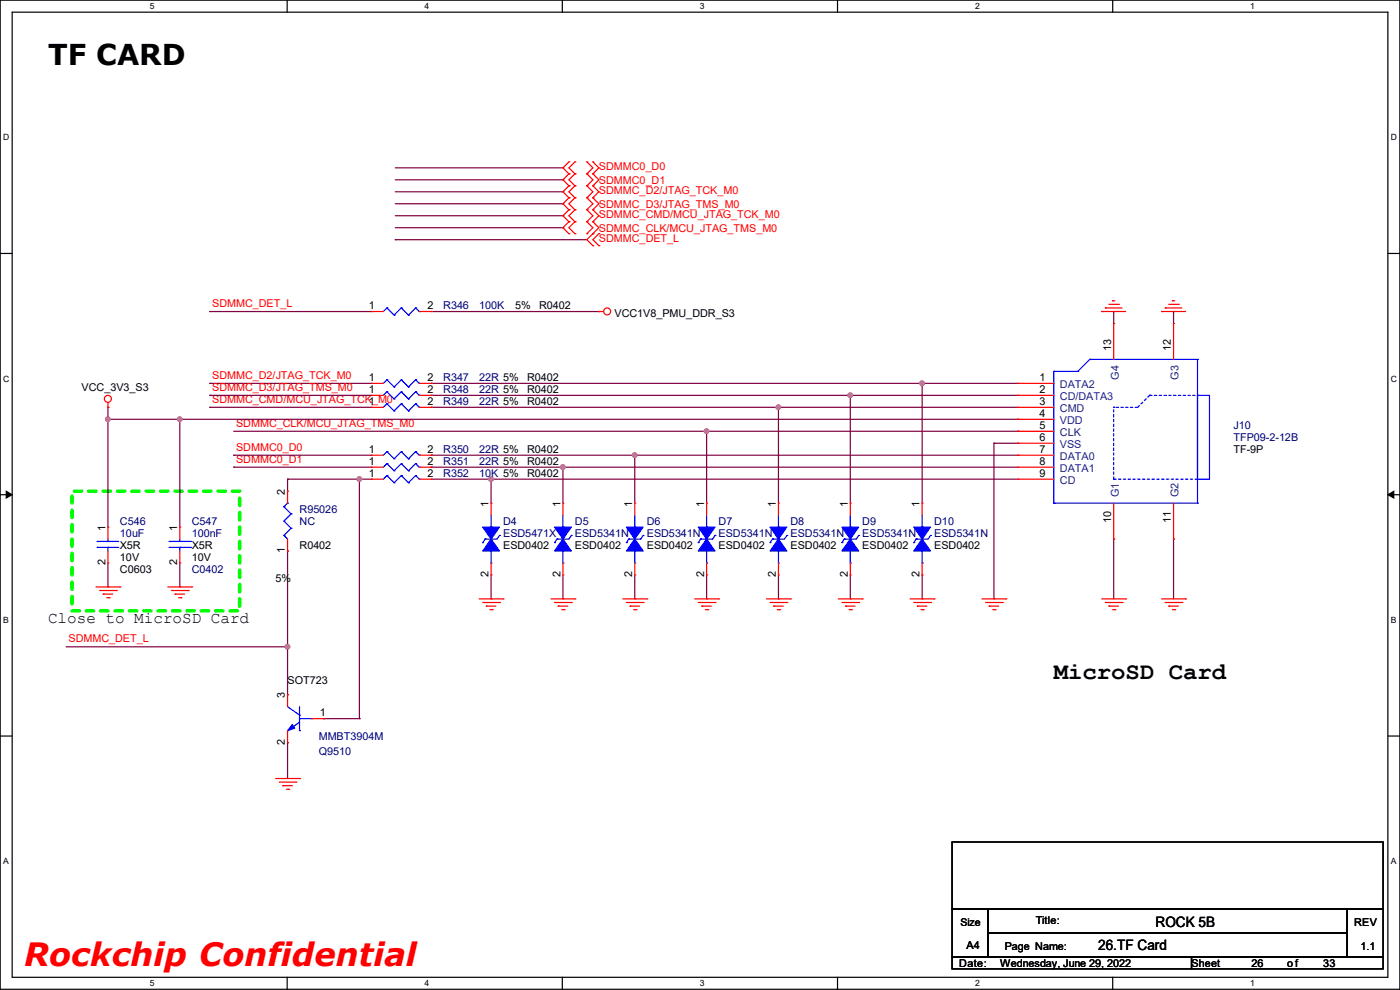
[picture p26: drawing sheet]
<svg xmlns="http://www.w3.org/2000/svg" width="297mm" height="210mm" viewBox="0 0 297 210" stroke-linecap="round" stroke-linejoin="round" font-family="sans-serif">
<defs><g id="words">
<text font-size="6.8" fill="#f00" x="5.1" y="205">Rockchip Confidential</text>
<text font-size="6.1" x="10.2" y="13.8">TF CARD</text>
<text font-size="5.1" x="223.6" y="144">MicroSD Card</text>
<text font-size="3.4" x="10.2" y="132.2">Close to MicroSD Card</text>
<g font-size="3">
<text x="245.2" y="196.6">ROCK 5B</text>
<text x="233" y="201.4">26.TF Card</text>
</g>
<g font-size="2.3" fill="#f00">
<text x="127" y="41.2">SDMMC_D2/JTAG_TCK_M0</text>
<text x="127" y="36.2">SDMMC0_D0</text>
<text x="127" y="38.9">SDMMC0_D1</text>
<text x="127" y="44">SDMMC_D3/JTAG_TMS_M0</text>
<text x="127" y="46.3">SDMMC_CMD/MCU_JTAG_TCK_M0</text>
<text x="127" y="51.4">SDMMC_DET_L</text>
<text x="127" y="49.1">SDMMC_CLK/MCU_JTAG_TMS_M0</text>
<text x="45" y="65.2">SDMMC_DET_L</text>
<text x="45" y="80.4">SDMMC_D2/JTAG_TCK_M0</text>
<text x="45" y="82.9">SDMMC_D3/JTAG_TMS_M0</text>
<text x="45" y="85.5">SDMMC_CMD/MCU_JTAG_TCK_M0</text>
<text x="50.1" y="90.6">SDMMC_CLK/MCU_JTAG_TMS_M0</text>
<text x="50.1" y="95.6">SDMMC0_D0</text>
<text x="50.1" y="98.2">SDMMC0_D1</text>
<text x="14.5" y="136.3">SDMMC_DET_L</text>
</g>
<g font-size="2.3">
<text x="78.3" y="65.5">1</text>
<text x="90.7" y="65.5">2</text>
<text x="109.3" y="65.6">5%</text>
<text x="114.4" y="65.6">R0402</text>
<text x="130.4" y="67.1">VCC1V8_PMU_DDR_S3</text>
<text x="235.7" y="74.5" transform="rotate(-90 235.7 74.5)">13</text>
<text x="248.4" y="74.5" transform="rotate(-90 248.4 74.5)">12</text>
<text x="17.3" y="82.9">VCC_3V3_S3</text>
<text x="78.3" y="83.3">1</text>
<text x="78.3" y="80.8">1</text>
<text x="90.7" y="83.3">2</text>
<text x="90.7" y="80.8">2</text>
<text x="111.8" y="83.4">R0402</text>
<text x="111.8" y="80.9">R0402</text>
<text x="220.5" y="83.3">2</text>
<text x="220.5" y="80.8">1</text>
<text x="78.3" y="85.9">1</text>
<text x="90.7" y="85.9">2</text>
<text x="111.8" y="85.9">R0402</text>
<text x="220.5" y="85.9">3</text>
<text x="220.5" y="88.4">4</text>
<text x="220.5" y="90.9">5</text>
<text x="220.5" y="93.5">6</text>
<text x="78.3" y="96">1</text>
<text x="78.3" y="98.6">1</text>
<text x="78.3" y="101.1">1</text>
<text x="90.7" y="96">2</text>
<text x="90.7" y="98.6">2</text>
<text x="90.7" y="101.1">2</text>
<text x="111.8" y="96.1">R0402</text>
<text x="111.8" y="98.6">R0402</text>
<text x="111.8" y="101.2">R0402</text>
<text x="220.5" y="96">7</text>
<text x="220.5" y="98.6">8</text>
<text x="220.5" y="101.1">9</text>
<text x="261.7" y="96.1">TF-9P</text>
<text x="60.5" y="104.9" transform="rotate(-90 60.5 104.9)">2</text>
<text x="103.6" y="107.5" transform="rotate(-90 103.6 107.5)">1</text>
<text x="118.9" y="107.5" transform="rotate(-90 118.9 107.5)">1</text>
<text x="134.1" y="107.5" transform="rotate(-90 134.1 107.5)">1</text>
<text x="149.4" y="107.5" transform="rotate(-90 149.4 107.5)">1</text>
<text x="164.6" y="107.5" transform="rotate(-90 164.6 107.5)">1</text>
<text x="179.8" y="107.5" transform="rotate(-90 179.8 107.5)">1</text>
<text x="195.1" y="107.5" transform="rotate(-90 195.1 107.5)">1</text>
<text x="22.4" y="112.6" transform="rotate(-90 22.4 112.6)">1</text>
<text x="37.6" y="112.6" transform="rotate(-90 37.6 112.6)">1</text>
<text x="235.7" y="111" transform="rotate(-90 235.7 111)">10</text>
<text x="248.4" y="111" transform="rotate(-90 248.4 111)">11</text>
<text x="22.4" y="119.9" transform="rotate(-90 22.4 119.9)">2</text>
<text x="25.4" y="116.4">X5R</text>
<text x="25.4" y="119">10V</text>
<text x="37.6" y="119.9" transform="rotate(-90 37.6 119.9)">2</text>
<text x="40.7" y="116.4">X5R</text>
<text x="40.7" y="119">10V</text>
<text x="60.5" y="117.4" transform="rotate(-90 60.5 117.4)">1</text>
<text x="63.5" y="116.4">R0402</text>
<text x="106.7" y="116.4">ESD0402</text>
<text x="122" y="116.4">ESD0402</text>
<text x="137.2" y="116.4">ESD0402</text>
<text x="152.5" y="116.4">ESD0402</text>
<text x="167.7" y="116.4">ESD0402</text>
<text x="182.9" y="116.4">ESD0402</text>
<text x="198.2" y="116.4">ESD0402</text>
<text x="25.4" y="121.5">C0603</text>
<text x="58.5" y="123.5">5%</text>
<text x="103.6" y="122.5" transform="rotate(-90 103.6 122.5)">2</text>
<text x="118.9" y="122.5" transform="rotate(-90 118.9 122.5)">2</text>
<text x="134.1" y="122.5" transform="rotate(-90 134.1 122.5)">2</text>
<text x="149.4" y="122.5" transform="rotate(-90 149.4 122.5)">2</text>
<text x="164.6" y="122.5" transform="rotate(-90 164.6 122.5)">2</text>
<text x="179.8" y="122.5" transform="rotate(-90 179.8 122.5)">2</text>
<text x="195.1" y="122.5" transform="rotate(-90 195.1 122.5)">2</text>
<text x="60.5" y="148.1" transform="rotate(-90 60.5 148.1)">3</text>
<text x="61" y="145.1">SOT723</text>
<text x="67.9" y="151.9">1</text>
<text x="60.5" y="158" transform="rotate(-90 60.5 158)">2</text>
<text x="219.7" y="195.9">Title:</text>
<text x="287.3" y="196.4">REV</text>
<text x="205" y="201.3">A4</text>
<text x="213.1" y="201.5">Page Name:</text>
<text x="288.6" y="201.5">1.1</text>
<text x="203.5" y="205.1">Date:</text>
<text x="212.1" y="205.1">Wednesday, June 29, 2022</text>
<text x="252.8" y="205.1">Sheet</text>
<text x="265.5" y="205.1">26</text>
<text x="273.1" y="205.1">of</text>
<text x="280.7" y="205.1">33</text>
</g>
<g font-size="2.3" fill="#000080">
<text x="94" y="65.6">R346</text>
<text x="101.6" y="65.6">100K</text>
<text x="94" y="83.4">R348</text>
<text x="94" y="80.9">R347</text>
<text x="101.6" y="83.4">22R 5%</text>
<text x="101.6" y="80.9">22R 5%</text>
<text x="94" y="85.9">R349</text>
<text x="101.6" y="85.9">22R 5%</text>
<text x="261.7" y="91">J10</text>
<text x="261.7" y="93.6">TFP09-2-12B</text>
<text x="94" y="96.1">R350</text>
<text x="94" y="98.6">R351</text>
<text x="94" y="101.2">R352</text>
<text x="101.6" y="96.1">22R 5%</text>
<text x="101.6" y="98.6">22R 5%</text>
<text x="101.6" y="101.2">10K 5%</text>
<text x="25.4" y="111.3">C546</text>
<text x="25.4" y="113.9">10uF</text>
<text x="40.7" y="111.3">C547</text>
<text x="40.7" y="113.9">100nF</text>
<text x="63.5" y="108.8">R95026</text>
<text x="63.5" y="111.3">NC</text>
<text x="106.7" y="111.3">D4</text>
<text x="106.7" y="113.9">ESD5471X</text>
<text x="122" y="111.3">D5</text>
<text x="122" y="113.9">ESD5341N</text>
<text x="137.2" y="111.3">D6</text>
<text x="137.2" y="113.9">ESD5341N</text>
<text x="152.5" y="111.3">D7</text>
<text x="152.5" y="113.9">ESD5341N</text>
<text x="167.7" y="111.3">D8</text>
<text x="167.7" y="113.9">ESD5341N</text>
<text x="182.9" y="111.3">D9</text>
<text x="182.9" y="113.9">ESD5341N</text>
<text x="198.2" y="111.3">D10</text>
<text x="198.2" y="113.9">ESD5341N</text>
<text x="40.7" y="121.5">C0402</text>
<text x="67.6" y="160.1">Q9510</text>
<text x="67.6" y="157.1">MMBT3904M</text>
</g>
<g font-size="2.3" fill="#004080">
<text x="224.8" y="82.4">DATA2</text>
<text x="237.3" y="80.6" transform="rotate(-90 237.3 80.6)">G4</text>
<text x="250" y="80.6" transform="rotate(-90 250 80.6)">G3</text>
<text x="224.8" y="84.9">CD/DATA3</text>
<text x="224.8" y="87.5">CMD</text>
<text x="224.8" y="90">VDD</text>
<text x="224.8" y="92.5">CLK</text>
<text x="224.8" y="95.1">VSS</text>
<text x="224.8" y="97.6">DATA0</text>
<text x="224.8" y="100.2">DATA1</text>
<text x="224.8" y="102.7">CD</text>
<text x="237.3" y="105.4" transform="rotate(-90 237.3 105.4)">G1</text>
<text x="250" y="105.4" transform="rotate(-90 250 105.4)">G2</text>
</g>
<text font-size="2.2" x="203.7" y="196.4">Size</text>
<g font-size="1.8">
<text x="31.8" y="1.9">5</text>
<text x="90.1" y="1.9">4</text>
<text x="148.5" y="1.9">3</text>
<text x="206.8" y="1.9">2</text>
<text x="265.2" y="1.9">1</text>
<text x=".7" y="29.8">D</text>
<text x="295.1" y="29.8">D</text>
<text x=".7" y="80.9">C</text>
<text x="295.1" y="80.9">C</text>
<text x=".7" y="132.1">B</text>
<text x="295.1" y="132.1">B</text>
<text x=".7" y="183.3">A</text>
<text x="295.1" y="183.3">A</text>
<text x="31.8" y="209.2">5</text>
<text x="90.1" y="209.2">4</text>
<text x="148.5" y="209.2">3</text>
<text x="206.8" y="209.2">2</text>
<text x="265.2" y="209.2">1</text>
</g>
</g></defs>
<path d="M0 0h297v209.8h-297zM2.6 2.6h291.8v204.7h-291.8z" fill="none" stroke="#000" stroke-width=".25"/>
<g fill="#fff">
<path d="M31.7 .3h1v2h-1z"/>
<path d="M31.7 207.6h1v2h-1z"/>
</g>
<path d="M60.9 0v2.6M60.9 207.3v2.5" fill="none" stroke="#000" stroke-width=".25"/>
<g fill="#fff">
<path d="M90.1 .3h1v2h-1z"/>
<path d="M90.1 207.6h1v2h-1z"/>
</g>
<path d="M119.3 0v2.6M119.3 207.3v2.5" fill="none" stroke="#000" stroke-width=".25"/>
<g fill="#fff">
<path d="M148.5 .3h.9v2h-.9z"/>
<path d="M148.5 207.6h.9v2h-.9z"/>
</g>
<path d="M177.7 0v2.6M177.7 207.3v2.5" fill="none" stroke="#000" stroke-width=".25"/>
<g fill="#fff">
<path d="M206.8 .3h1v2h-1z"/>
<path d="M206.8 207.6h1v2h-1z"/>
</g>
<path d="M236.1 0v2.6M236.1 207.3v2.5" fill="none" stroke="#000" stroke-width=".25"/>
<g fill="#fff">
<path d="M265.2 .3h1v2h-1z"/>
<path d="M265.2 207.6h1v2h-1z"/>
<path d="M.7 28.2h1.2v1.9h-1.2z"/>
<path d="M295.1 28.2h1.2v1.9h-1.2z"/>
<path d="M.7 79.3h1.2v2h-1.2z"/>
<path d="M295.1 79.3h1.2v2h-1.2z"/>
</g>
<path d="M0 53.8h2.6M294.4 53.8h2.6" fill="none" stroke="#000" stroke-width=".25"/>
<g fill="#fff">
<path d="M.7 130.5h1.2v2h-1.2z"/>
<path d="M295.1 130.5h1.1v2h-1.1z"/>
</g>
<path d="M0 104.9h2.6M294.4 104.9h2.6" fill="none" stroke="#000" stroke-width=".25"/>
<path d="M1.3 104.2l1.3 .7-1.3 .8zM294.4 104.9l1.3-.7v1.5z" fill="#000" stroke="#000" stroke-width=".21"/>
<g fill="#fff">
<path d="M.7 181.7h1.2v2h-1.2z"/>
<path d="M295.1 181.7h1.1v2h-1.1z"/>
</g>
<path d="M0 156.1h2.6M294.4 156.1h2.6M202 178.6h91.4v14.2h-91.4zM202 192.8h7.6v10.2h-7.6zM209.6 192.8h76.2v5.1h-76.2zM209.6 197.9h76.2v5.1h-76.2zM285.8 192.8h7.6v10.2h-7.6zM202 203h50.8v2.5h-50.8zM252.8 203h40.6v2.5h-40.6z" fill="none" stroke="#000" stroke-width=".25"/>
<path d="M15.3 104.2h35.5v25.4h-35.5z" fill="none" stroke="#0f0" stroke-width=".76" stroke-dasharray="1.5 1.5"/>
<g fill="none" stroke="#800040" stroke-width=".25">
<path d="M83.9 35.6h35.5M83.9 38.1h35.5M119.4 35.6h.1M119.4 38.1h.1M83.9 50.8h.1M83.9 50.8h40.6M83.9 40.7h35.5M83.9 43.2h35.5M83.9 45.8h35.5M83.9 48.3h35.5M119.4 40.7h.1M119.4 43.2h.1"/>
<path d="M119.4 45.8h.1M119.4 48.3h.1M44.5 66.1h.1M44.5 66.1h34.3M91.5 66.1h35.5M127 66.1h.1M236.3 66.1h.1M236.3 66.1v2.5M249 66.1h.1M249 66.1v2.5M22.9 88.9h.1M22.9 86.4h.1"/>
<path d="M22.9 88.9h193M22.9 86.4v25.4M38.1 88.9h.1M38.1 88.9v22.9M44.5 86.4h.1M44.5 81.3h.1M44.5 83.9h.1M44.5 86.4h34.3M44.5 83.9h34.3M44.5 81.3h34.3M49.6 99.1h.1M49.6 96.6h.1"/>
<path d="M49.6 91.5h166.3M49.6 99.1h29.2M49.6 96.6h29.2M91.5 83.9h.1M91.5 86.4h.1M91.5 96.6h.1M91.5 81.3h.1M91.5 99.1h.1M91.5 86.4h124.4M91.5 99.1h124.4M91.5 83.9h124.4M91.5 81.3h124.4"/>
<path d="M91.5 96.6h124.4M119.4 99.1h.1M119.4 99.1v7.6M134.7 96.6h.1M134.7 96.6v10.1M149.9 91.5h.1M149.9 91.5v15.2M165.1 86.4h.1M165.1 86.4v20.3M180.4 83.9h.1M180.4 83.9v22.8M195.6 81.3h.1"/>
<path d="M195.6 81.3v25.4M210.9 94h.1M210.9 94h5M210.9 94v33M215.9 91.5h.1M215.9 88.9h.1M22.9 119.4v5.1M38.1 119.4v5.1M61 116.9h.1M61 101.6h.1M61 101.6h17.8M61 101.6v2.6"/>
<path d="M61 116.9v30.5M76.2 101.6h.1M76.2 101.6v50.8M91.5 101.6h124.4M104.2 101.6h.1M104.2 101.6v5.1M236.3 114.3h.1M236.3 114.3v12.7M249 114.3h.1M249 114.3v12.7M14 137.2h47M22.9 124.5h.1"/>
<path d="M38.1 124.5h.1M61 137.2h.1M104.2 127h.1M104.2 122v5M119.4 127h.1M119.4 122v5M134.7 127h.1M134.7 122v5M149.9 127h.1M149.9 122v5M165.1 127h.1M165.1 122v5"/>
<path d="M180.4 127h.1M180.4 122v5M195.6 127h.1M195.6 122v5M210.9 127h.1M61 157.5h.1M61 147.4h.1M61 157.5v7.6M68.6 152.4h.1M68.6 152.4h7.6M76.2 152.4h.1"/>
</g>
<g fill="#f0f" stroke="#f0f" stroke-width=".25">
<circle cx="180.4" cy="83.8" r=".49"/>
<circle cx="165.1" cy="86.4" r=".49"/>
<circle cx="119.4" cy="99.1" r=".49"/>
<circle cx="38.1" cy="88.9" r=".49"/>
<circle cx="22.9" cy="88.9" r=".49"/>
<circle cx="149.9" cy="91.5" r=".49"/>
<circle cx="134.6" cy="96.5" r=".49"/>
<circle cx="104.2" cy="101.6" r=".49"/>
<circle cx="195.6" cy="81.3" r=".49"/>
<circle cx="61" cy="137.2" r=".49"/>
<circle cx="76.2" cy="101.6" r=".49"/>
</g>
<g fill="none" stroke="#f00" stroke-width=".25">
<path d="M120.7 39.4h.1M120.7 34.3h.1M120.7 36.9h.1M120.7 39.4l-1.3 1.3 1.3 1.3M120.7 34.3l-1.3 1.3 1.3 1.3M120.7 36.9l-1.3 1.2 1.3 1.3M122 39.4h.1M122 36.9h.1M122 34.3h.1M122 39.4l-1.3 1.3 1.3 1.3M122 34.3l-1.3 1.3 1.3 1.3M122 36.9l-1.3 1.2 1.3 1.3"/>
<path d="M124.5 39.4h.1M124.5 36.9h.1M124.5 34.3h.1M124.5 34.3l1.3 1.3-1.3 1.3M124.5 39.4l1.3 1.3-1.3 1.3M124.5 36.9l1.3 1.2-1.3 1.3M125.8 39.4h.1M125.8 36.9h.1M125.8 34.3h.1M125.8 39.4l1.2 1.3-1.2 1.3M125.8 34.3l1.2 1.3-1.2 1.3M125.8 36.9l1.2 1.2-1.2 1.3"/>
<path d="M120.7 42h.1M120.7 44.5h.1M120.7 47h.1M120.7 49.6h.1M120.7 44.5l-1.3 1.3 1.3 1.2M120.7 47l-1.3 1.3 1.3 1.3M120.7 42l-1.3 1.2 1.3 1.3M122 42h.1M122 44.5h.1M122 47h.1M122 49.6h.1M122 44.5l-1.3 1.3 1.3 1.2"/>
<path d="M122 42l-1.3 1.2 1.3 1.3M122 47l-1.3 1.3 1.3 1.3M124.5 42h.1M124.5 44.5h.1M124.5 47h.1M124.5 49.6h.1M124.5 44.5l1.3 1.3-1.3 1.2M124.5 47l1.3 1.3-1.3 1.3M124.5 42l1.3 1.2-1.3 1.3M125.8 49.6h.1M125.8 52.1h.1M125.8 42h.1"/>
<path d="M125.8 44.5h.1M125.8 47h.1M125.8 47l1.2 1.3-2.5 2.5 1.3 1.3M125.8 42l1.2 1.2-1.2 1.3M125.8 44.5l1.2 1.3-1.2 1.2M127 52.1h.1M127 49.6h.1M127 49.6l-1.2 1.2 1.2 1.3M78.8 66.1h.1M78.8 66.1h2.5M88.9 66.1h2.6M91.5 66.1h.1"/>
<path d="M127 66.1h.1M127 66.1h1.1M233.7 66.1h.1M233.7 66.1h5.1M234.5 65.3h.1M234.5 65.3h3.5M235.2 64.6h2.1M236 63.8h.1M236 63.8h.5M236.3 68.6h.1M236.3 68.6v7.6M237.3 64.6h.1"/>
<path d="M246.4 66.1h.1M246.4 66.1h5.1M247.2 65.3h.1M247.2 65.3h3.5M247.9 64.6h2.1M248.7 63.8h.1M248.7 63.8h.5M249 68.6h.1M249 68.6v7.6M250 64.6h.1M22.9 86.4h.1M22.9 85.4v1"/>
<path d="M78.8 96.6h.1M78.8 83.9h.1M78.8 81.3h.1M78.8 99.1h.1M78.8 86.4h.1M78.8 96.6h2.5M78.8 83.9h2.5M78.8 86.4h2.5M78.8 99.1h2.5M78.8 81.3h2.5M88.9 96.6h2.6M88.9 83.9h2.6"/>
<path d="M88.9 86.4h2.6M88.9 99.1h2.6M88.9 81.3h2.6M91.5 96.6h.1M91.5 83.9h.1M91.5 81.3h.1M91.5 99.1h.1M91.5 86.4h.1M215.9 83.9h.1M215.9 86.4h.1M215.9 88.9h.1M215.9 91.5h.1"/>
<path d="M215.9 94h.1M215.9 96.6h.1M215.9 99.1h.1M215.9 81.3h.1M215.9 96.6h7.7M215.9 83.9h7.7M215.9 86.4h7.7M215.9 88.9h7.7M215.9 91.5h7.7M215.9 94h7.7M215.9 99.1h7.7M215.9 81.3h7.7"/>
<path d="M22.9 111.8h.1M22.9 119.4h.1M22.9 111.8v2.5M22.9 116.9v2.5M38.1 111.8h.1M38.1 119.4h.1M38.1 111.8v2.5M38.1 116.9v2.5M61 116.9h.1M61 104.2h.1M61 104.2v2.5M61 114.3v2.6"/>
<path d="M78.8 101.6h.1M78.8 101.6h2.5M88.9 101.6h2.6M91.5 101.6h.1M104.2 106.7h.1M104.2 106.7v2.6M104.2 119.4v2.6M119.4 106.7h.1M119.4 106.7v2.6M119.4 119.4v2.6M134.7 106.7h.1M134.7 106.7v2.6"/>
<path d="M134.7 119.4v2.6M149.9 106.7h.1M149.9 106.7v2.6M149.9 119.4v2.6M165.1 106.7h.1M165.1 106.7v2.6M165.1 119.4v2.6M180.4 106.7h.1M180.4 106.7v2.6M180.4 119.4v2.6M195.6 106.7h.1M195.6 106.7v2.6"/>
<path d="M195.6 119.4v2.6M215.9 101.6h.1M215.9 101.6h7.7M236.3 114.3h.1M236.3 106.7v7.6M249 114.3h.1M249 106.7v7.6M20.4 124.5h5M21.1 125.3h3.6M21.9 126h.1M21.9 126h2M22.6 126.8h.6"/>
<path d="M23.2 126.8h.1M24.7 125.3h.1M25.4 124.5h.1M35.6 124.5h5.1M36.4 125.3h3.5M37.1 126h.1M37.1 126h2.1M37.9 126.8h.5M38.4 126.8h.1M39.9 125.3h.1M40.7 124.5h.1M101.6 127h5.1"/>
<path d="M102.4 127.8h3.6M103.2 128.6h.1M103.2 128.6h2M103.9 129.3h.5M104.2 122h.1M104.4 129.3h.1M106 127.8h.1M106.7 127h.1M116.9 127h5.1M117.6 127.8h3.6M118.4 128.6h.1M118.4 128.6h2"/>
<path d="M119.2 129.3h.5M119.4 122h.1M119.7 129.3h.1M121.2 127.8h.1M122 127h.1M132.1 127h5.1M132.9 127.8h3.5M133.6 128.6h.1M133.6 128.6h2.1M134.4 129.3h.5M134.7 122h.1M134.9 129.3h.1"/>
<path d="M136.4 127.8h.1M137.2 127h.1M147.4 127h5M148.1 127.8h3.6M148.9 128.6h.1M148.9 128.6h2M149.6 129.3h.6M149.9 122h.1M150.2 129.3h.1M151.7 127.8h.1M152.4 127h.1M162.6 127h5.1"/>
<path d="M163.4 127.8h3.5M164.1 128.6h.1M164.1 128.6h2.1M164.9 129.3h.5M165.1 122h.1M165.4 129.3h.1M166.9 127.8h.1M167.7 127h.1M177.8 127h5.1M178.6 127.8h3.6M179.4 128.6h.1M179.4 128.6h2"/>
<path d="M180.1 129.3h.5M180.4 122h.1M180.6 129.3h.1M182.2 127.8h.1M182.9 127h.1M193.1 127h5.1M193.8 127.8h3.6M194.6 128.6h.1M194.6 128.6h2M195.4 129.3h.5M195.6 122h.1M195.9 129.3h.1"/>
<path d="M197.4 127.8h.1M198.2 127h.1M208.3 127h5.1M209.1 127.8h3.5M209.8 128.6h.1M209.8 128.6h2.1M210.6 129.3h.5M211.1 129.3h.1M212.6 127.8h.1M213.4 127h.1M233.7 127h5.1M234.5 127.8h3.5"/>
<path d="M235.2 128.6h.1M235.2 128.6h2.1M236 129.3h.5M236.5 129.3h.1M238 127.8h.1M238.8 127h.1M246.4 127h5.1M247.2 127.8h3.5M247.9 128.6h.1M247.9 128.6h2.1M248.7 129.3h.5M249.2 129.3h.1"/>
<path d="M250.7 127.8h.1M251.5 127h.1M61 157.5h.1M61 147.4h.1M61 147.4v2.5M61 155v2.5M66.1 152.4h2.5M68.6 152.4h.1M58.5 165.1h5M59.2 165.9h3.6M60 166.7h.1M60 166.7h2"/>
<path d="M60.7 167.4h.6M61.3 167.4h.1M62.8 165.9h.1M63.5 165.1h.1"/>
<circle cx="128.8" cy="66.1" r=".74"/>
<circle cx="22.9" cy="84.6" r=".74"/>
</g>
<g fill="none" stroke="#00f" stroke-width=".25">
<path d="M82.1 65.3h.1M82.1 65.3l-.8 .8M82.1 65.3l1.5 1.5M83.6 66.8h.1M85.1 65.3h.1M85.1 65.3l-1.5 1.5M85.1 65.3l1.6 1.5M86.7 66.8h.1M88.2 65.3h.1M88.2 65.3l-1.5 1.5M88.2 65.3l.7 .8M88.9 66.1h.1"/>
<path d="M223.6 78.8h.1M223.6 78.8v27.9M223.6 78.8h5M228.6 78.8h.1M231.2 76.2h.1M231.2 76.2h22.8M231.2 76.2l-2.6 2.6M254 76.2h.1M254 76.2v30.5M82.1 95.8h.1M82.1 83.1h.1M82.1 80.6h.1"/>
<path d="M82.1 98.3h.1M82.1 85.6h.1M82.1 95.8l-.8 .8M82.1 95.8l1.5 1.5M82.1 83.1l-.8 .8M82.1 83.1l1.5 1.5M82.1 80.6l-.8 .7M82.1 80.6l1.5 1.5M82.1 98.3l-.8 .8M82.1 98.3l1.5 1.6M82.1 85.6l-.8 .8M82.1 85.6l1.5 1.6"/>
<path d="M83.6 97.3h.1M83.6 84.6h.1M83.6 82.1h.1M83.6 99.9h.1M83.6 87.2h.1M85.1 95.8h.1M85.1 83.1h.1M85.1 80.6h.1M85.1 98.3h.1M85.1 85.6h.1M85.1 95.8l-1.5 1.5M85.1 95.8l1.6 1.5"/>
<path d="M85.1 83.1l-1.5 1.5M85.1 83.1l1.6 1.5M85.1 80.6l-1.5 1.5M85.1 80.6l1.6 1.5M85.1 98.3l-1.5 1.6M85.1 98.3l1.6 1.6M85.1 85.6l-1.5 1.6M85.1 85.6l1.6 1.6M86.7 97.3h.1M86.7 84.6h.1M86.7 82.1h.1M86.7 99.9h.1"/>
<path d="M86.7 87.2h.1M88.2 95.8h.1M88.2 83.1h.1M88.2 80.6h.1M88.2 98.3h.1M88.2 85.6h.1M88.2 95.8l-1.5 1.5M88.2 95.8l.7 .8M88.2 83.1l-1.5 1.5M88.2 83.1l.7 .8M88.2 80.6l-1.5 1.5M88.2 80.6l.7 .7"/>
<path d="M88.2 98.3l-1.5 1.6M88.2 98.3l.7 .8M88.2 85.6l-1.5 1.6M88.2 85.6l.7 .8M88.9 96.6h.1M88.9 83.9h.1M88.9 81.3h.1M88.9 99.1h.1M88.9 86.4h.1M254 83.9h2.6v17.7h-2.6zM20.6 116.1h.1M20.6 114.9h.1"/>
<path d="M20.6 116.1h4.6M20.6 114.9h4.6M22.9 114.9h.1M22.9 116.1h.1M22.9 114.3v.6M22.9 116.1v.8M35.9 116.1h4.5M35.9 114.9h4.5M38.1 114.9h.1M38.1 116.1h.1M38.1 114.3v.6M38.1 116.1v.8"/>
<path d="M40.4 116.1h.1M40.4 114.9h.1M60.2 113.6h.1M60.2 110.5h.1M60.2 107.5h.1M60.2 113.6l.8 .7M60.2 110.5l1.6 1.6M60.2 107.5l1.6 1.5M61 106.7h.1M61 106.7l-.8 .8M61.8 112.1h.1M61.8 109h.1"/>
<path d="M61.8 112.1l-1.6 1.5M61.8 109l-1.6 1.5M82.1 100.9h.1M82.1 100.9l-.8 .7M82.1 100.9l1.5 1.5M83.6 102.4h.1M85.1 100.9h.1M85.1 100.9l-1.5 1.5M85.1 100.9l1.6 1.5M86.7 102.4h.1M88.2 100.9h.1M88.2 100.9l-1.5 1.5"/>
<path d="M88.2 100.9l.7 .7M88.9 101.6h.1M102.4 115.1h.1M102.9 114.3h.1M102.9 114.3l-.5 .8M104.2 111.8h.1M104.2 119.4h.1M104.2 109.3v2.5M104.2 116.9v2.5M106 113.6h.1M106 113.6l-.5 .7h-2.6M117.6 115.1h.1"/>
<path d="M118.2 114.3h.1M118.2 114.3l-.6 .8M119.4 111.8h.1M119.4 119.4h.1M119.4 109.3v2.5M119.4 116.9v2.5M121.2 113.6h.1M121.2 113.6l-.5 .7h-2.5M132.9 115.1h.1M133.4 114.3h.1M133.4 114.3l-.5 .8M134.7 111.8h.1"/>
<path d="M134.7 119.4h.1M134.7 109.3v2.5M134.7 116.9v2.5M136.4 113.6h.1M136.4 113.6l-.5 .7h-2.5M148.1 115.1h.1M148.6 114.3h.1M148.6 114.3l-.5 .8M149.9 111.8h.1M149.9 119.4h.1M149.9 109.3v2.5M149.9 116.9v2.5"/>
<path d="M151.7 113.6h.1M151.7 113.6l-.5 .7h-2.6M163.4 115.1h.1M163.9 114.3h.1M163.9 114.3l-.5 .8M165.1 111.8h.1M165.1 119.4h.1M165.1 109.3v2.5M165.1 116.9v2.5M166.9 113.6h.1M166.9 113.6l-.5 .7h-2.5M178.6 115.1h.1"/>
<path d="M179.1 114.3h.1M179.1 114.3l-.5 .8M180.4 111.8h.1M180.4 119.4h.1M180.4 109.3v2.5M180.4 116.9v2.5M182.2 113.6h.1M182.2 113.6l-.5 .7h-2.6M193.8 115.1h.1M194.4 114.3h.1M194.4 114.3l-.6 .8M195.6 111.8h.1"/>
<path d="M195.6 119.4h.1M195.6 109.3v2.5M195.6 116.9v2.5M197.4 113.6h.1M197.4 113.6l-.5 .7h-2.5M223.6 106.7h.1M223.6 106.7h30.4M254 106.7h.1M61 155h.1M61 149.9l2.5 1.8M63.5 151.7h.1M63.5 155h.1"/>
<path d="M63.5 153.2l-2.5 1.8M63.5 149.9v5.1M63.5 152.4h2.6M66.1 152.4h.1"/>
</g>
<g fill="#00f" stroke="#00f" stroke-width=".25">
<path d="M62 153.7l.5 .8-1.5 .5z"/>
<path d="M178.6 111.8h3.6l-1.8 2.5z" fill-rule="evenodd"/>
<path d="M180.4 114.3l1.8 2.6h-3.6z" fill-rule="evenodd"/>
<path d="M148.1 111.8h3.6l-1.8 2.5z" fill-rule="evenodd"/>
<path d="M149.9 114.3l1.8 2.6h-3.6z" fill-rule="evenodd"/>
<path d="M132.9 111.8h3.5l-1.7 2.5z" fill-rule="evenodd"/>
<path d="M134.7 114.3l1.7 2.6h-3.5z" fill-rule="evenodd"/>
<path d="M193.8 111.8h3.6l-1.8 2.5z" fill-rule="evenodd"/>
<path d="M195.6 114.3l1.8 2.6h-3.6z" fill-rule="evenodd"/>
<path d="M163.4 111.8h3.5l-1.8 2.5z" fill-rule="evenodd"/>
<path d="M165.1 114.3l1.8 2.6h-3.5z" fill-rule="evenodd"/>
<path d="M102.4 111.8h3.6l-1.8 2.5z" fill-rule="evenodd"/>
<path d="M104.2 114.3l1.8 2.6h-3.6z" fill-rule="evenodd"/>
<path d="M117.6 111.8h3.6l-1.8 2.5z" fill-rule="evenodd"/>
<path d="M119.4 114.3l1.8 2.6h-3.6z" fill-rule="evenodd"/>
</g>
<path d="M236.3 86.4h.1M241.3 86.4l2.6-2.5M241.3 86.4h-5M243.9 83.9h.1M243.9 83.9h10.1M254 83.9h.1M236.3 101.6h.1M236.3 101.6v-15.2M254 101.6h-17.7" fill="none" stroke="#00f" stroke-width=".25" stroke-dasharray=".5 .5"/>
<use href="#words"/>
</svg>
